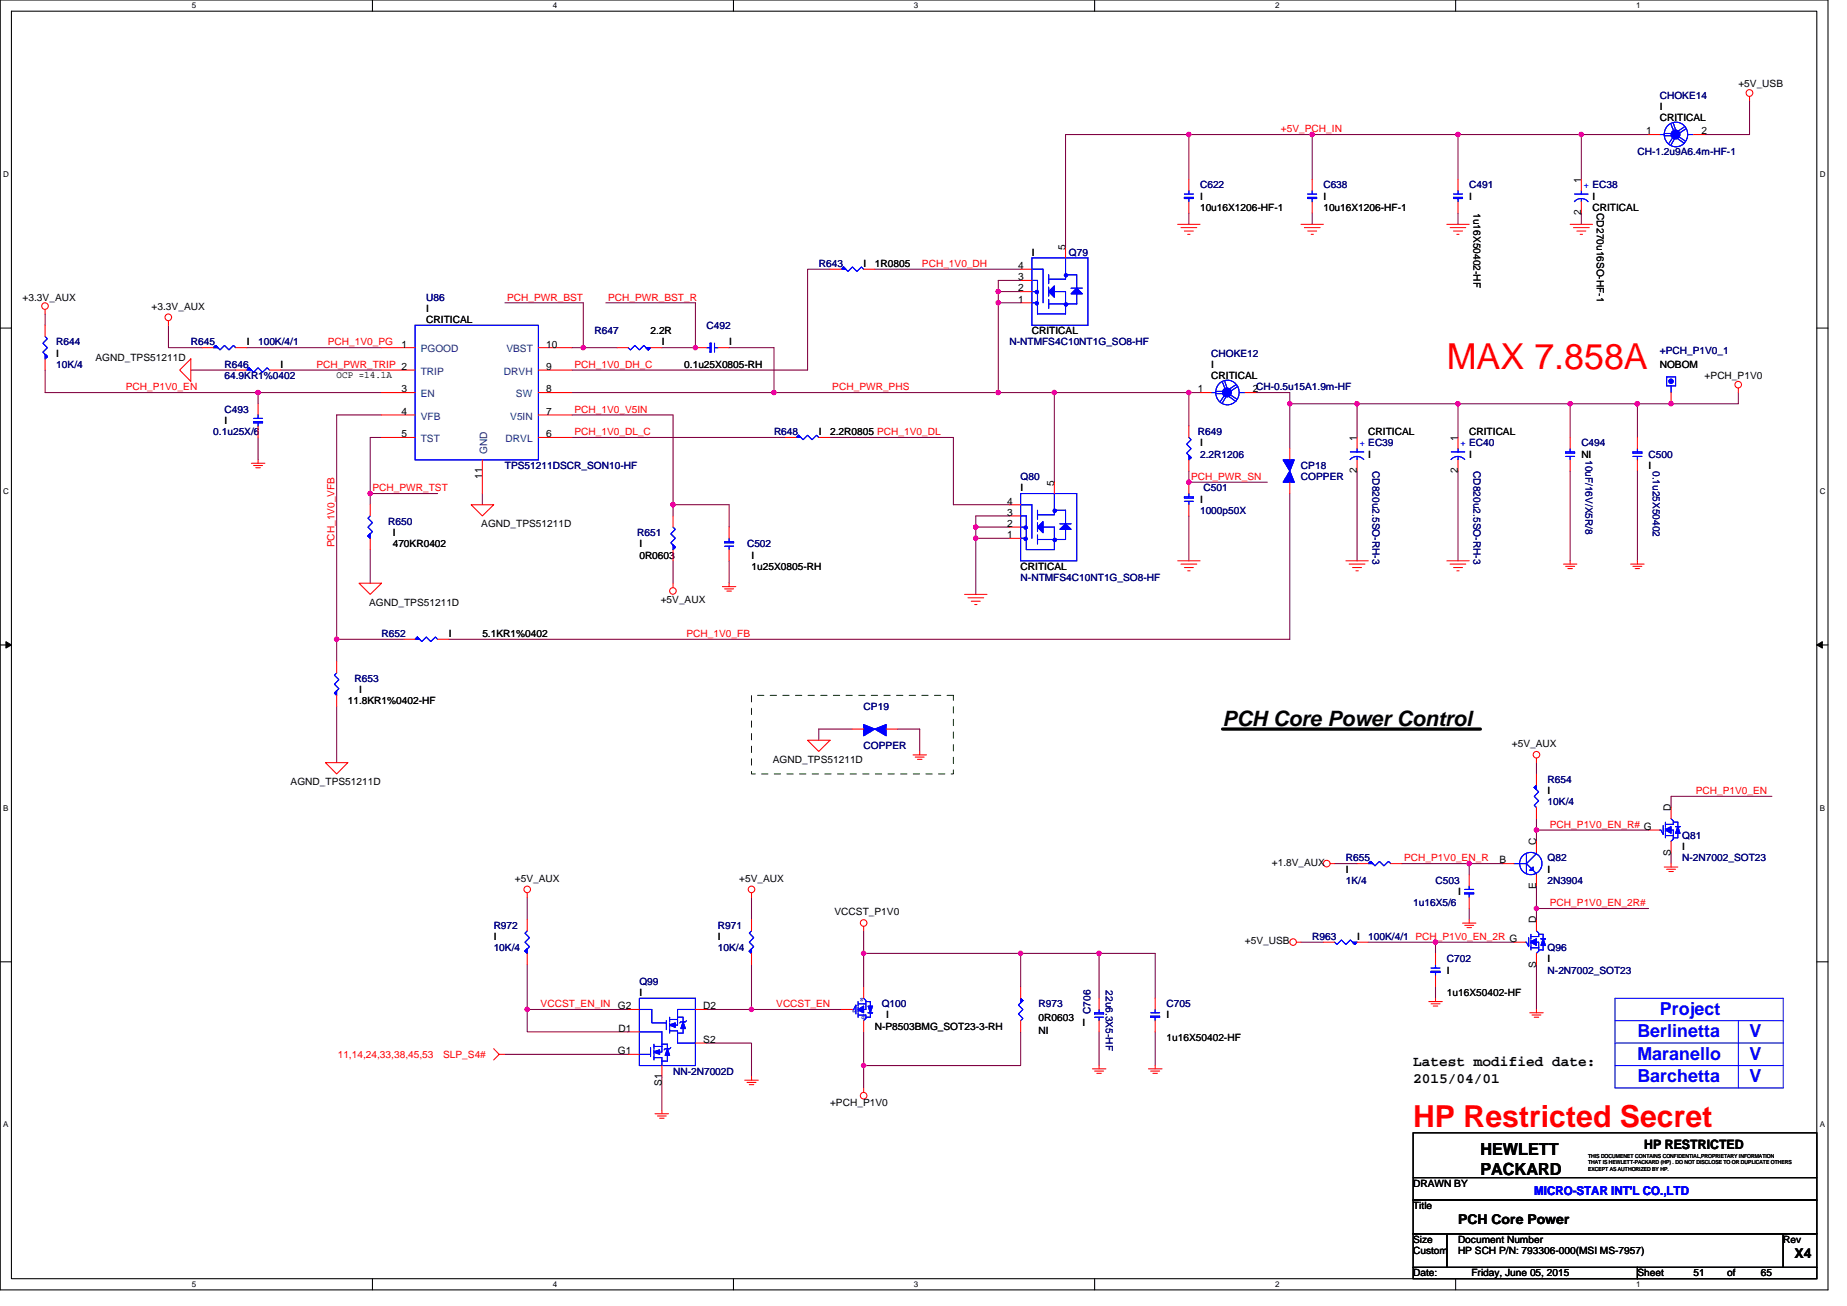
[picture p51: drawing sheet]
<svg xmlns="http://www.w3.org/2000/svg" width="297mm" height="210mm" viewBox="0 0 297 210" stroke-linecap="round" stroke-linejoin="round" font-family="sans-serif">
<defs><g id="words">
<text font-size="5.8" fill="#f00" x="232.7" y="59.3">MAX 7.858A</text>
<text font-size="4.9" fill="#f00" x="227.3" y="181.3">HP Restricted Secret</text>
<text font-size="3.4" x="196.6" y="116.7">PCH Core Power Control</text>
<g font-size="2.9" fill="#00f">
<text x="263.3" y="166.8">Berlinetta</text>
<text x="266.9" y="163.2">Project</text>
<text x="281.4" y="166.8">V</text>
<text x="263.3" y="170.4">Maranello</text>
<text x="263.3" y="174">Barchetta</text>
<text x="281.4" y="174">V</text>
<text x="281.4" y="170.4">V</text>
</g>
<g font-size="2.7">
<text x="238.1" y="185.7">HEWLETT</text>
<text x="238.1" y="188.9">PACKARD</text>
</g>
<g font-size="2.3">
<text x="227.3" y="171.4">Latest modified date:</text>
<text x="227.3" y="174.1">2015/04/01</text>
</g>
<g font-size="2.2">
<text x="234.5" y="196.8">PCH Core Power</text>
<text x="288.6" y="202.2">X4</text>
</g>
<text font-size="2.1" x="264.4" y="184.8">HP RESTRICTED</text>
<text font-size="2" fill="#00f" x="246.7" y="192.1">MICRO-STAR INT'L CO.,LTD</text>
<g font-size="1.6" fill="#000080">
<text x="266.9" y="15.9">CHOKE14</text>
<text x="263.3" y="24.9">CH-1.2u9A6.4m-HF-1</text>
<text x="193" y="30.3">C622</text>
<text x="212.8" y="30.3">C638</text>
<text x="236.3" y="30.3">C491</text>
<text x="256.1" y="30.3">EC38</text>
<text x="171.9" y="41.1">Q79</text>
<text x="131.7" y="42.9">R643</text>
<text x="68.6" y="48.3">U86</text>
<text x="95.6" y="53.7">R647</text>
<text x="113.6" y="52.8">C492</text>
<text x="9.1" y="55.5">R644</text>
<text x="9.1" y="59.1">10K/4</text>
<text x="30.7" y="55.5">R645</text>
<text x="36.1" y="59.1">R646</text>
<text x="41.5" y="55.5">100K/4/1</text>
<text x="162.3" y="55.5">N-NTMFS4C10NT1G_SO8-HF</text>
<text x="194.8" y="57.3">CHOKE12</text>
<text x="266.9" y="57">+PCH_P1V0_1</text>
<text x="36.1" y="60.9">64.9KR1%0402</text>
<text x="34.3" y="70">0.1u25X/6</text>
<text x="36.1" y="66.4">C493</text>
<text x="124.5" y="70">R648</text>
<text x="192.6" y="70">R649</text>
<text x="220" y="71.8">EC39</text>
<text x="236.3" y="71.8">EC40</text>
<text x="254.3" y="71.8">C494</text>
<text x="81.2" y="75.4">TPS51211DSCR_SON10-HF</text>
<text x="164.1" y="77.2">Q80</text>
<text x="193" y="73.6">2.2R1206</text>
<text x="209.2" y="75.4">CP18</text>
<text x="209.2" y="77.2">COPPER</text>
<text x="220.7" y="75.7" transform="rotate(90 220.7 75.7)">CD820u2.5SO-RH-3</text>
<text x="237" y="75.7" transform="rotate(90 237 75.7)">CD820u2.5SO-RH-3</text>
<text x="255" y="73.9" transform="rotate(90 255 73.9)">10uF/16V/X5R/8</text>
<text x="265.1" y="73.6">C500</text>
<text x="265.8" y="75.7" transform="rotate(90 265.8 75.7)">0.1u25X50402</text>
<text x="193" y="82.6">1000p50X</text>
<text x="193.5" y="79">C501</text>
<text x="62.4" y="84.4">R650</text>
<text x="102.5" y="86.2">R651</text>
<text x="120.1" y="88">C502</text>
<text x="164.1" y="93.4">N-NTMFS4C10NT1G_SO8-HF</text>
<text x="61.4" y="102.4">R652</text>
<text x="57" y="109.6">R653</text>
<text x="138.9" y="114.2">CP19</text>
<text x="138.9" y="120.5">COPPER</text>
<text x="248.9" y="125.9">R654</text>
<text x="248.9" y="129.5">10K/4</text>
<text x="270.5" y="134.9">Q81</text>
<text x="216.4" y="138.5">R655</text>
<text x="216.4" y="142.1">1K/4</text>
<text x="230.9" y="142.1">C503</text>
<text x="248.9" y="138.5">Q82</text>
<text x="248.9" y="142.1">2N3904</text>
<text x="270.5" y="138.5">N-2N7002_SOT23</text>
<text x="79.4" y="149.3">R972</text>
<text x="115.5" y="149.3">R971</text>
<text x="227.3" y="145.7">1u16X5/6</text>
<text x="79.4" y="152.9">10K/4</text>
<text x="115.5" y="152.9">10K/4</text>
<text x="211" y="151.1">R963</text>
<text x="220" y="151.1">100K/4/1 PCH_P1V0_EN_2R G</text>
<text x="232.7" y="154.7">C702</text>
<text x="248.9" y="152.9">Q96</text>
<text x="102.8" y="158.3">Q99</text>
<text x="141.8" y="161.9">Q100</text>
<text x="167" y="161.9">R973</text>
<text x="177.8" y="159.2" transform="rotate(90 177.8 159.2)">22u6.3X5-HF</text>
<text x="187.6" y="161.9">C705</text>
<text x="248.9" y="156.5">N-2N7002_SOT23</text>
<text x="175.4" y="163" transform="rotate(-90 175.4 163)">C706</text>
<text x="108.2" y="172.8">NN-2N7002D</text>
</g>
<g font-size="1.6">
<text x="266.9" y="17.7">I</text>
<text x="279.6" y="14.1">+5V_USB</text>
<text x="264.7" y="21.6">1</text>
<text x="266.9" y="19.5">CRITICAL</text>
<text x="273.6" y="21.6">2</text>
<text x="254.3" y="29.4" transform="rotate(-90 254.3 29.4)">1</text>
<text x="193" y="33.9">10u16X1206-HF-1</text>
<text x="193" y="32.1">I</text>
<text x="212.8" y="33.9">10u16X1206-HF-1</text>
<text x="212.8" y="32.1">I</text>
<text x="236.3" y="32.1">I</text>
<text x="237" y="34.3" transform="rotate(90 237 34.3)">1u16X50402-HF</text>
<text x="254.3" y="34.6" transform="rotate(-90 254.3 34.6)">2</text>
<text x="256.1" y="32.1">I</text>
<text x="256.1" y="33.9">CRITICAL</text>
<text x="256.8" y="34.3" transform="rotate(90 256.8 34.3)">CD270u16SO-HF-1</text>
<text x="165.9" y="41.1">I</text>
<text x="171.3" y="40.2" transform="rotate(-90 171.3 40.2)">5</text>
<text x="138.9" y="42.9">I</text>
<text x="140.7" y="42.9">1R0805</text>
<text x="163.8" y="46.9">2</text>
<text x="163.8" y="45.1">3</text>
<text x="163.8" y="43.3">4</text>
<text x="3.6" y="48.3">+3.3V_AUX</text>
<text x="24.4" y="49.8">+3.3V_AUX</text>
<text x="68.6" y="50.1">I</text>
<text x="68.6" y="51.9">CRITICAL</text>
<text x="104.6" y="53.7">2.2R</text>
<text x="163.8" y="48.7">1</text>
<text x="165.9" y="53.7">CRITICAL</text>
<text x="9.1" y="57.3">I</text>
<text x="15.4" y="58.1">AGND_TPS51211D</text>
<text x="39.7" y="55.5">I</text>
<text x="45.1" y="59.1">I</text>
<text x="64.6" y="55.9">1</text>
<text x="87.9" y="55.9">10</text>
<text x="87.9" y="59.5">9</text>
<text x="106.4" y="55.5">I</text>
<text x="110" y="59.1">0.1u25X0805-RH</text>
<text x="117.3" y="55.5">I</text>
<text x="194.8" y="59.1">I</text>
<text x="266.9" y="59.1">NOBOM</text>
<text x="54.1" y="60.8">OCP =14.1A</text>
<text x="64.6" y="63.1">3</text>
<text x="87.9" y="63.1">8</text>
<text x="192.6" y="63.1">1</text>
<text x="194.8" y="60.9">CRITICAL</text>
<text x="201.5" y="63.1">2CH-0.5u15A1.9m-HF</text>
<text x="274.1" y="60.9">+PCH_P1V0</text>
<text x="36.1" y="68.2">I</text>
<text x="64.6" y="66.7">4</text>
<text x="64.6" y="70.3">5</text>
<text x="87.9" y="66.7">7</text>
<text x="87.9" y="70.3">6</text>
<text x="131.7" y="70">I</text>
<text x="133.5" y="70">2.2R0805 PCH_1V0_DL</text>
<text x="193" y="71.8">I</text>
<text x="218.2" y="70.9" transform="rotate(-90 218.2 70.9)">1</text>
<text x="220" y="70">CRITICAL</text>
<text x="234.5" y="70.9" transform="rotate(-90 234.5 70.9)">1</text>
<text x="236.3" y="70">CRITICAL</text>
<text x="77.6" y="77" transform="rotate(-90 77.6 77)">11</text>
<text x="218.2" y="76.1" transform="rotate(-90 218.2 76.1)">2</text>
<text x="220" y="73.6">I</text>
<text x="234.5" y="76.1" transform="rotate(-90 234.5 76.1)">2</text>
<text x="236.3" y="73.6">I</text>
<text x="254.3" y="73.6">NI</text>
<text x="265.1" y="75.4">I</text>
<text x="162" y="82.9">3</text>
<text x="162" y="81.1">4</text>
<text x="164.1" y="79">I</text>
<text x="169.5" y="78.1" transform="rotate(-90 169.5 78.1)">5</text>
<text x="193" y="80.8">I</text>
<text x="63.2" y="88">470KR0402</text>
<text x="63.2" y="86.2">I</text>
<text x="77.4" y="84.8">AGND_TPS51211D</text>
<text x="102.8" y="89.8">0R0603</text>
<text x="102.8" y="88">I</text>
<text x="120.9" y="89.8">I</text>
<text x="162" y="84.7">2</text>
<text x="162" y="86.5">1</text>
<text x="120.9" y="91.6">1u25X0805-RH</text>
<text x="164.1" y="91.6">CRITICAL</text>
<text x="59.4" y="97.4">AGND_TPS51211D</text>
<text x="106.3" y="97">+5V_AUX</text>
<text x="72.2" y="102.4">I</text>
<text x="77.6" y="102.4">5.1KR1%0402</text>
<text x="55.9" y="113.2">11.8KR1%0402-HF</text>
<text x="57.7" y="111.4">I</text>
<text x="124.3" y="122.6">AGND_TPS51211D</text>
<text x="243.1" y="120.1">+5V_AUX</text>
<text x="46.7" y="126.2">AGND_TPS51211D</text>
<text x="248.9" y="127.7">I</text>
<text x="268.7" y="130.4" transform="rotate(-90 268.7 130.4)">D</text>
<text x="247.1" y="135.8" transform="rotate(-90 247.1 135.8)">C</text>
<text x="268.7" y="137.6" transform="rotate(-90 268.7 137.6)">S</text>
<text x="270.5" y="136.7">I</text>
<text x="82.8" y="141.7">+5V_AUX</text>
<text x="118.9" y="141.7">+5V_AUX</text>
<text x="204.5" y="139.2">+1.8V_AUX</text>
<text x="216.4" y="140.3">I</text>
<text x="234.5" y="143.9">I</text>
<text x="241.1" y="138.8">B</text>
<text x="247.1" y="143" transform="rotate(-90 247.1 143)">E</text>
<text x="248.9" y="140.3">I</text>
<text x="134.2" y="147.2">VCCST_P1V0</text>
<text x="247.1" y="148.4" transform="rotate(-90 247.1 148.4)">D</text>
<text x="79.4" y="151.1">I</text>
<text x="115.5" y="151.1">I</text>
<text x="200.2" y="151.8">+5V_USB</text>
<text x="218.2" y="151.1">I</text>
<text x="247.1" y="155.6" transform="rotate(-90 247.1 155.6)">S</text>
<text x="248.9" y="154.7">I</text>
<text x="102.8" y="160.1">I</text>
<text x="232.7" y="160.1">1u16X50402-HF</text>
<text x="232.7" y="156.5">I</text>
<text x="99.4" y="162.3">G2</text>
<text x="99.5" y="165.9">D1</text>
<text x="113.1" y="167.7">S2</text>
<text x="113.1" y="162.3">D2</text>
<text x="140.7" y="165.5">N-P8503BMG_SOT23-3-RH</text>
<text x="142.5" y="163.7">I</text>
<text x="167" y="164.1">0R0603</text>
<text x="167" y="166.3">NI</text>
<text x="174.1" y="165">I</text>
<text x="187.6" y="167.3">1u16X50402-HF</text>
<text x="187.6" y="163.7">I</text>
<text x="99.4" y="169.5">G1</text>
<text x="106.4" y="174.6" transform="rotate(-90 106.4 174.6)">S1</text>
<text x="133.5" y="177.8">+PCH_P1V0</text>
<text x="227.3" y="190.8">DRAWN BY</text>
<text x="227.3" y="194.4">Title</text>
<text x="227.3" y="199.8">Size</text>
<text x="227.3" y="201.6">Custom</text>
<text x="234.5" y="199.8">Document Number</text>
<text x="234.5" y="201.6">HP SCH P/N: 793306-000(MSI MS-7957)</text>
<text x="286.8" y="199.8">Rev</text>
<text x="227.3" y="205.2">Date:</text>
<text x="236.6" y="205.2">Friday, June 05, 2015</text>
<text x="263.3" y="205.2">Sheet</text>
<text x="272.3" y="205.2">51</text>
<text x="277.8" y="205.2">of</text>
<text x="283.2" y="205.2">65</text>
</g>
<g font-size="1.6" fill="#f00">
<text x="206" y="21.3">+5V_PCH_IN</text>
<text x="148.3" y="42.9">PCH_1V0_DH</text>
<text x="81.6" y="48.3">PCH_PWR_BST</text>
<text x="97.8" y="48.3">PCH_PWR_BST_R</text>
<text x="50.9" y="59.1">PCH_PWR_TRIP 2</text>
<text x="52.7" y="55.5">PCH_1V0_PG</text>
<text x="92.4" y="59.1">PCH_1V0_DH_C</text>
<text x="20.2" y="62.8">PCH_P1V0_EN</text>
<text x="133.9" y="62.8">PCH_PWR_PHS</text>
<text x="92.4" y="66.4">PCH_1V0_V5IN</text>
<text x="92.4" y="70">PCH_1V0_DL_C</text>
<text x="191.6" y="77.2">PCH_PWR_SN</text>
<text x="59.9" y="79">PCH_PWR_TST</text>
<text x="53.8" y="88" transform="rotate(-90 53.8 88)">PCH_1V0_VFB</text>
<text x="110.4" y="102.4">PCH_1V0_FB</text>
<text x="272.7" y="127.7">PCH_P1V0_EN</text>
<text x="249.3" y="133.1">PCH_P1V0_EN_R# G</text>
<text x="225.8" y="138.5">PCH_P1V0_EN_R</text>
<text x="249.3" y="145.7">PCH_P1V0_EN_2R#</text>
<text x="86.9" y="161.9">VCCST_EN_IN</text>
<text x="124.8" y="161.9">VCCST_EN</text>
<text x="54.3" y="170.1">11,14,24,33,38,45,53</text>
<text x="71.3" y="170.1">SLP_S4#</text>
</g>
<g font-size="1.6" fill="#00f">
<text x="254.7" y="29.4" transform="rotate(90 254.7 29.4)">+</text>
<text x="218.7" y="70.9" transform="rotate(90 218.7 70.9)">+</text>
<text x="234.9" y="70.9" transform="rotate(90 234.9 70.9)">+</text>
</g>
<g font-size="1.6" fill="#004080">
<text x="67.7" y="56.6">PGOOD</text>
<text x="81.4" y="56.6">VBST</text>
<text x="67.7" y="60.2">TRIP</text>
<text x="67.7" y="63.9">EN</text>
<text x="81" y="60.2">DRVH</text>
<text x="83" y="63.9">SW</text>
<text x="67.7" y="67.5">VFB</text>
<text x="67.7" y="71.1">TST</text>
<text x="81.3" y="71.1">DRVL</text>
<text x="82.1" y="67.5">V5IN</text>
<text x="78.3" y="73" transform="rotate(-90 78.3 73)">GND</text>
</g>
<g font-size="1.3">
<text x="30.9" y="1.4">5</text>
<text x="88.9" y="1.4">4</text>
<text x="147" y="1.4">3</text>
<text x="205.1" y="1.4">2</text>
<text x="263.1" y="1.4">1</text>
<text x=".5" y="28.4">D</text>
<text x="292.6" y="28.4">D</text>
<text x=".5" y="79.4">C</text>
<text x="292.6" y="79.4">C</text>
<text x=".5" y="130.3">B</text>
<text x="292.6" y="130.3">B</text>
<text x=".5" y="181.3">A</text>
<text x="292.6" y="181.3">A</text>
<text x="30.9" y="206.9">5</text>
<text x="88.9" y="206.9">4</text>
<text x="147" y="206.9">3</text>
<text x="205.1" y="206.9">2</text>
<text x="263.1" y="206.9">1</text>
</g>
<g font-size=".9" fill="#00f">
<text x="138.9" y="160.5" transform="rotate(180 138.9 160.5)">S</text>
<text x="137.6" y="162.3" transform="rotate(180 137.6 162.3)">G</text>
<text x="139.1" y="163.4" transform="rotate(180 139.1 163.4)">D</text>
</g>
<g font-size=".9">
<text x="255.4" y="186.2">THIS DOCUMENET CONTAINS CONFIDENTIAL,PROPRIETARY INFORMATION</text>
<text x="255.4" y="187.2">THAT IS HEWLETT-PACKARD (HP) . DO NOT DISCLOSE TO OR DUPLICATE OTHERS</text>
<text x="255.4" y="188.2">EXCEPT AS AUTHORIZED BY HP.</text>
</g>
</g></defs>
<path d="M0 0h294v207.4h-294zM1.8 1.8h290.4v203.8h-290.4z" fill="none" stroke="#000" stroke-width=".17"/>
<g fill="#fff">
<path d="M30.9 .2h.7v1.4h-.7z"/>
<path d="M30.9 205.8h.7v1.4h-.7z"/>
</g>
<path d="M59.9 0v1.8M59.9 205.6v1.8" fill="none" stroke="#000" stroke-width=".17"/>
<g fill="#fff">
<path d="M88.9 .2h.7v1.4h-.7z"/>
<path d="M88.9 205.8h.7v1.4h-.7z"/>
</g>
<path d="M118 0v1.8M118 205.6v1.8" fill="none" stroke="#000" stroke-width=".17"/>
<g fill="#fff">
<path d="M147 .2h.7v1.4h-.7z"/>
<path d="M147 205.8h.7v1.4h-.7z"/>
</g>
<path d="M176 0v1.8M176 205.6v1.8" fill="none" stroke="#000" stroke-width=".17"/>
<g fill="#fff">
<path d="M205.1 .2h.7v1.4h-.7z"/>
<path d="M205.1 205.8h.7v1.4h-.7z"/>
</g>
<path d="M234.1 0v1.8M234.1 205.6v1.8" fill="none" stroke="#000" stroke-width=".17"/>
<g fill="#fff">
<path d="M263.1 .2h.7v1.4h-.7z"/>
<path d="M263.1 205.8h.7v1.4h-.7z"/>
<path d="M.5 27.3h.9v1.4h-.9z"/>
<path d="M292.6 27.3h1v1.4h-1z"/>
<path d="M.5 78.2h.9v1.5h-.9z"/>
<path d="M292.6 78.2h1v1.5h-1z"/>
</g>
<path d="M0 52.7h1.8M292.2 52.7h1.8" fill="none" stroke="#000" stroke-width=".17"/>
<g fill="#fff">
<path d="M.5 129.2h.9v1.4h-.9z"/>
<path d="M292.6 129.2h.9v1.4h-.9z"/>
</g>
<path d="M0 103.7h1.8M292.2 103.7h1.8" fill="none" stroke="#000" stroke-width=".17"/>
<path d="M.9 103.2l.9 .5-.9 .5zM292.2 103.7l.9-.5v1z" fill="#000" stroke="#000" stroke-width=".16"/>
<g fill="#fff">
<path d="M.5 180.1h.9v1.4h-.9z"/>
<path d="M292.6 180.1h.9v1.4h-.9z"/>
</g>
<path d="M0 154.6h1.8M292.2 154.6h1.8M259.7 174.9h.1M227.3 182.1h64.9v10.9h-64.9zM227.3 193h64.9v5.4h-64.9zM227.3 198.4h5.4v5.4h-5.4zM227.3 189.4h64.9M232.7 198.4h54.1v5.4h-54.1zM286.8 198.4h5.4v5.4h-5.4zM227.3 203.8h36v1.8h-36zM263.3 203.8h28.9v1.8h-28.9z" fill="none" stroke="#000" stroke-width=".17"/>
<g fill="none" stroke="#800040" stroke-width=".17">
<path d="M281.4 16.2v5.4h-7.3M191.2 21.6h19.8v7.3M191.2 21.6h-19.8v18.1M191.2 34.3v1.8M191.2 21.6v7.3M211 34.3v1.8M211 21.6h23.5M234.5 21.6h19.8M234.5 34.3v1.8M234.5 21.6v7.3M254.3 21.6h10.8M254.3 34.3v1.8"/>
<path d="M254.3 21.6v7.3M7.3 50.5v1.8M7.3 59.5v3.6h34.2M27.1 52.3v3.6h5.4M30.7 59.5h7.2M39.7 55.9h21.7M45.1 59.5h16.3M81.2 48.7h12.6v7.2M92 55.9h1.8M93.8 55.9h5.4M97.4 48.7h14.4v7.2h-5.4M117.3 55.9h7.2v7.2"/>
<path d="M133.5 43.3h-3.6v16.2h-37.9M140.7 43.3h23.4M160.5 48.7v14.4M160.5 46.9v1.8M160.5 46.9h3.6M160.5 48.7h3.6M164.1 45.1h-3.6v1.8M41.5 70.3v3.6M41.5 63.1v1.8M41.5 63.1h19.9M59.5 79.4v1.8M59.5 79.4h10.9"/>
<path d="M61.4 66.7h-7.3v36.1M61.4 70.3h-1.9v9.1M77.6 79.4v1.8M92 66.7h16.2v14.5M92 63.1h32.5M92 70.3h34.3M124.5 63.1h36M133.5 70.3h19.8v10.9h9M160.5 63.1h9.1M169.6 63.1v14.4M169.6 63.1h21.6M191.2 63.1h1.8"/>
<path d="M191.2 75.7v1.8h12.6M191.2 63.1v5.4M202 63.1h5.4v1.8M207.4 79.4v23.4h-135.2M207.4 64.9v7.2M207.4 64.9h10.8M218.2 75.7v14.5M218.2 64.9v5.4M218.2 64.9h16.3v5.4M234.5 64.9h18M234.5 75.7v14.5M252.5 64.9h10.8"/>
<path d="M252.5 75.7v14.5M252.5 64.9v5.4M263.3 75.7v14.5M263.3 64.9v5.4M279.6 63.1v1.8h-16.3M59.5 88.4v5.4M108.2 81.2v1.8M108.2 90.2v3.6M108.2 81.2h9.1v3.6M117.3 90.2v3.6M156.9 86.6v9M156.9 84.8v1.8h5.4"/>
<path d="M162.3 83h-5.4v1.8h5.4M191.2 83v7.2M54.1 102.8v3.6M54.1 113.6v9M54.1 102.8h10.9M137.1 117.2h-5.4v1.8M144.3 117.2h3.6v3.6M214.6 138.9h3.6M225.5 138.9h10.8v1.8M236.3 138.9h5.4M247.1 133.5h18M247.1 131.6v1.9"/>
<path d="M247.1 133.5v1.8M247.1 122.6v1.8M268.7 137.1v1.8M285 128h-16.3v1.8M84.8 144.3v3.6M84.8 155.1v7.2M120.9 155.1v7.2M120.9 144.3v3.6M138.9 149.7v3.6M164.1 153.3h-25.2v5.4M164.1 153.3v5.4M164.1 153.3h12.7"/>
<path d="M176.8 153.3h9v7.2M176.8 153.3v7.2M209.2 151.5h3.6M220 151.5h10.9M230.9 151.5h12.6M230.9 151.5v1.8M230.9 158.7v1.8M236.3 146.1v1.8M247.1 146.1h18M247.1 155.1v7.2M247.1 146.1v1.8M247.1 142.5v3.6"/>
<path d="M81.2 169.5h19.8M84.8 162.3v3.6h16.2M84.8 162.3h16.2M106.4 173.1v5.4M113.6 167.7h7.3v5.4M113.6 162.3h7.3M120.9 162.3h14.4M138.9 165.9v5.4M138.9 171.3v3.6M164.1 165.9v5.4h-25.2M176.8 165.9v5.4M185.8 165.9v5.4"/>
</g>
<g fill="#f0f" stroke="#f0f" stroke-width=".17">
<circle cx="247.1" cy="133.4" r=".35"/>
<circle cx="236.3" cy="138.8" r=".35"/>
<circle cx="191.2" cy="63.1" r=".35"/>
<circle cx="169.6" cy="63.1" r=".35"/>
<circle cx="108.2" cy="81.1" r=".35"/>
<circle cx="54.1" cy="102.8" r=".35"/>
<circle cx="207.4" cy="64.9" r=".35"/>
<circle cx="59.5" cy="79.3" r=".35"/>
<circle cx="41.5" cy="63.1" r=".35"/>
<circle cx="234.5" cy="64.9" r=".35"/>
<circle cx="252.5" cy="64.9" r=".35"/>
<circle cx="268.7" cy="64.9" r=".35"/>
<circle cx="218.2" cy="64.9" r=".35"/>
<circle cx="263.3" cy="64.9" r=".35"/>
<circle cx="234.5" cy="21.6" r=".35"/>
<circle cx="211" cy="21.6" r=".35"/>
<circle cx="156.9" cy="86.5" r=".35"/>
<circle cx="93.8" cy="55.9" r=".35"/>
<circle cx="111.8" cy="55.9" r=".35"/>
<circle cx="191.2" cy="77.5" r=".35"/>
<circle cx="160.5" cy="48.7" r=".35"/>
<circle cx="156.9" cy="84.7" r=".35"/>
<circle cx="160.5" cy="46.9" r=".35"/>
<circle cx="160.5" cy="63.1" r=".35"/>
<circle cx="124.5" cy="63.1" r=".35"/>
<circle cx="254.3" cy="21.6" r=".35"/>
<circle cx="191.2" cy="21.6" r=".35"/>
<circle cx="230.8" cy="151.5" r=".35"/>
<circle cx="247.1" cy="146.1" r=".35"/>
<circle cx="120.8" cy="162.3" r=".35"/>
<circle cx="84.8" cy="162.3" r=".35"/>
<circle cx="138.9" cy="153.3" r=".35"/>
<circle cx="164.1" cy="153.3" r=".35"/>
<circle cx="138.9" cy="171.3" r=".35"/>
<circle cx="176.7" cy="153.3" r=".35"/>
</g>
<g fill="none" stroke="#f00" stroke-width=".17">
<path d="M281.4 15.5v.7M171.4 39.7v1.8M189.4 36.1h3.6M189.9 36.6h2.6M190.5 37.1h1.4M191 37.7h.4M191.2 28.9v1.7M191.2 32.4v1.9M209.2 36.1h3.6M209.8 36.6h2.5M210.3 37.1h1.4M210.9 37.7h.3"/>
<path d="M211 28.9v1.7M211 32.4v1.9M232.7 36.1h3.6M233.2 36.6h2.5M233.8 37.1h1.4M234.3 37.7h.4M234.5 28.9v1.7M234.5 32.4v1.9M252.5 36.1h3.6M253 36.6h2.6M253.6 37.1h1.4M254.1 37.7h.4"/>
<path d="M254.3 28.9v1.7M254.3 32.4v1.9M265.1 21.6h1.8M272.3 21.6h1.8M7.3 49.8v.7M7.3 52.3v1.8M7.3 57.7v1.8M27.1 51.6v.7M30.7 57.7v3.6l-1.8-1.8zM32.5 55.9h1.8M37.9 59.5h1.8M37.9 55.9h1.8"/>
<path d="M43.3 59.5h1.8M61.4 55.9h5.4M61.4 59.5h5.4M86.6 55.9h5.4M86.6 59.5h5.4M99.2 55.9h1.8M104.6 55.9h1.8M111.8 55.9h1.8M115.5 55.9h1.8M133.5 43.3h1.8M138.9 43.3h1.8M164.1 46.9h1.8"/>
<path d="M164.1 45.1h1.8M164.1 43.3h1.8M164.1 48.7h1.8M40.4 74.5h2.2M40.8 74.8h1.4M41.1 75.2h.8M41.5 73.9v.6M41.5 64.9v1.8M41.5 68.5v1.8M61.4 63.1h5.4M61.4 66.7h5.4M61.4 70.3h5.4"/>
<path d="M77.6 73.9v5.5M86.6 63.1h5.4M86.6 66.7h5.4M86.6 70.3h5.4M126.3 70.3h1.8M131.7 70.3h1.8M169.6 77.5v1.9M191.2 68.5v1.8M191.2 73.9v1.8M191.2 77.5v1.9M193 63.1h1.8M200.2 63.1h1.8"/>
<path d="M207.4 72.1v1.8M207.4 77.5v1.9M218.2 70.3v1.8M218.2 73.9v1.8M234.5 70.3v1.8M234.5 73.9v1.8M252.5 70.3v1.8M252.5 73.9v1.8M263.3 70.3v1.8M263.3 73.9v1.8M268.7 63.1v1.8M279.6 62.4v.7"/>
<path d="M57.7 93.8h3.7l-1.9 1.8zM59.5 81.2v1.8M59.5 86.6v1.8M75.8 81.2h3.6l-1.8 1.8zM108.2 93.8v.7M108.2 83v1.8M108.2 88.4v1.8M116.2 94.3h2.1M116.5 94.7h1.5M116.9 95h.7M117.3 93.8v.5M117.3 84.8v1.8"/>
<path d="M117.3 88.4v1.8M155.1 95.6h3.6M155.7 96.1h2.5M156.2 96.7h1.4M156.8 97.2h.3M162.3 84.8h1.8M162.3 83h1.8M162.3 81.2h1.8M162.3 86.6h1.8M189.4 90.2h3.6M189.9 90.7h2.6M190.5 91.2h1.4"/>
<path d="M191 91.8h.4M191.2 81.2v1.8M216.4 90.2h3.6M217 90.7h2.5M217.5 91.2h1.5M218.1 91.8h.3M232.7 90.2h3.6M233.2 90.7h2.5M233.8 91.2h1.4M234.3 91.8h.4M251.4 90.7h2.2M251.8 91.1h1.4"/>
<path d="M252.2 91.4h.7M252.5 90.2v.5M262.3 90.7h2.1M262.6 91.1h1.5M263 91.4h.7M263.3 90.2v.5M54.1 106.4v1.8M54.1 111.8v1.8M65 102.8h1.8M70.4 102.8h1.8M129.9 119h3.6l-1.8 1.8zM137.1 117.2h1.8"/>
<path d="M142.5 117.2h1.8M52.3 122.6h3.6l-1.8 1.8zM146.8 121.4h2.2M147.2 121.7h1.4M147.5 122.1h.8M147.9 120.8v.6M213.9 138.9h.7M218.2 138.9h1.8M223.7 138.9h1.8M241.7 138.9h1.8M247.1 121.9v.7M247.1 124.4v1.8"/>
<path d="M247.1 129.8v1.8M247.1 135.3v1.8M265.1 133.5h1.8M267.6 139.4h2.2M268 139.8h1.5M268.7 138.9v.5M268.7 129.8v1.8M268.7 135.3v1.8M84.8 143.6v.7M84.8 147.9v1.8M84.8 153.3v1.8M120.9 143.6v.7"/>
<path d="M120.9 147.9v1.8M120.9 153.3v1.8M138.9 148.9v.8M138.9 158.7v1.8M164.1 158.7v1.8M208.5 151.5h.7M212.8 151.5h1.8M218.2 151.5h1.8M230.9 153.3v1.8M230.9 156.9v1.8M235.2 148.4h2.2M235.6 148.8h1.4"/>
<path d="M235.9 149.1h.7M236.3 147.9v.5M236.3 140.7v1.8M236.3 144.3v1.8M243.5 151.5h1.8M247.1 140.7v1.8M247.1 147.9v1.8M247.1 153.3v1.8M268.4 140.1h.7M79.4 168.6l.9 .9-.9 .9M80.3 169.5h.9M101 162.3h1.8"/>
<path d="M101 165.9h1.8M101 169.5h1.8M105.3 179.1h2.2M105.7 179.4h1.5M106.1 179.8h.7M106.4 178.5v.6M106.4 171.3v1.8M111.8 162.3h1.8M111.8 167.7h1.8M119.8 173.7h2.1M120.1 174h1.5M120.5 174.4h.7"/>
<path d="M120.9 173.1v.6M135.3 162.3h1.8M138.9 174.9v.7M138.9 164.1v1.8M164.1 164.1v1.8M175.7 171.9h2.2M176 172.2h1.5M176.4 172.6h.7M176.8 171.3v.6M176.8 160.5v1.8M176.8 164.1v1.8M184.7 171.9h2.2"/>
<path d="M185.1 172.2h1.4M185.4 172.6h.7M185.8 171.3v.6M185.8 160.5v1.8M185.8 164.1v1.8M229.8 161h2.2M230.1 161.4h1.5M230.5 161.8h.7M230.9 160.5v.5M246 162.8h2.2M246.4 163.2h1.4M246.7 163.6h.8"/>
<path d="M247.1 162.3v.5"/>
<circle cx="281.4" cy="15" r=".54"/>
<circle cx="7.2" cy="49.2" r=".53"/>
<circle cx="27.1" cy="51" r=".53"/>
<circle cx="279.5" cy="61.8" r=".53"/>
<circle cx="108.2" cy="95" r=".53"/>
<circle cx="213.4" cy="138.9" r=".54"/>
<circle cx="247.1" cy="121.3" r=".53"/>
<circle cx="84.8" cy="143" r=".53"/>
<circle cx="120.9" cy="143" r=".53"/>
<circle cx="138.9" cy="148.4" r=".53"/>
<circle cx="208" cy="151.5" r=".53"/>
<circle cx="138.9" cy="176.2" r=".53"/>
</g>
<path d="M196.6 117.2h41.5" fill="none" stroke="#000" stroke-width=".53"/>
<path d="M120.9 111.8h32.4v12.6h-32.4z" fill="none" stroke="#004000" stroke-width=".16" stroke-dasharray="1 1 1 1 1 1 1 1"/>
<g fill="none" stroke="#00f" stroke-width=".17">
<path d="M269.1 19.8l.4 1.1M190.5 31.2h1.4M190.5 31.7h1.4v.2h-1.4zM191.2 31.9v.5M191.2 30.6v.6M210.3 31.2h1.4M210.3 31.7h1.4v.2h-1.4zM211 31.9v.5M211 30.6v.6M233.8 31.7h1.4v.2h-1.4zM233.8 31.2h1.4M234.5 31.9v.5"/>
<path d="M234.5 30.6v.6M253.2 32.4a1.45 1.45 0 0 1 2.2 0M253.2 31.2h2.2M254.3 31.9v.5M254.3 30.6v.6M266.9 21.6h.7M267.6 21.5h1.1M267.6 21.8h1.1M268.2 20.2a1.92 1.92 0 0 1 2.7 .1 1.92 1.92 0 0 1 0 2.7 1.92 1.92 0 0 1-2.7 0 2.08 2.08 0 0 1 0-2.8zM268.7 20l.4 .9M269.1 22l-.7 1.1M269.3 22.4l-.6 .9"/>
<path d="M269.6 22.2l1.3 .9M270 22l1.1 .7M270.9 20.4l-1.1 .7M271.1 20.7l-1.1 .8M271.4 21.6h.9M7.3 54.1l.3 .4-.7 .7 .7 .7-.7 .7 .7 .7-.3 .4M34.3 55.9l.4-.4 .7 .8 .7-.8 .7 .8 .7-.8 .4 .4M39.7 59.5l.4-.4 .7 .8 .7-.8 .7 .8 .8-.8 .3 .4M66.8 52.3h19.8v21.6h-19.8zM101 55.9l.4 .4 .7-.8 .7 .8 .7-.8 .8 .8 .3-.4M113.6 55.9h.6M114.2 55.2h.2v1.4h-.2z"/>
<path d="M114.9 55.2v1.4M114.9 55.9h.6M135.3 43.3l.4-.4 .7 .7 .7-.7 .7 .7 .7-.7 .4 .4M165.9 41.5h9.1v10.8h-9.1zM165.9 43.3h1.8v5.4M165.9 46.9h1M165.9 45.1h1v1.8M165.9 48.7h1M166.9 46.9v3.6h4.5v-3.6h-2M168.7 44.2v1.4M168.7 46.2v1.4M168.7 48.2v1.4"/>
<path d="M171.4 41.5v3.4h-2.7M171.4 44.2h1.8v2.1M172.3 46.3h1.8M173.2 47.2v1.7h-4.5M40.8 67.8h1.4v.2h-1.4zM40.8 67.3h1.4M41.5 68v.5M41.5 66.7v.6M128.1 70.3l.3-.3 .8 .7 .7-.7 .7 .7 .7-.7 .4 .3M164.1 79.4h9.1v10.8h-9.1zM169.6 79.4v3.4h-2.7M190.5 79.9h1.4v.2h-1.4z"/>
<path d="M191.2 79.4v.5M191.2 70.3l.4 .4-.8 .7 .8 .7-.8 .8 .8 .7-.4 .3M194.8 63.1h.7M195.5 62.9h1.1M195.5 63.3h1.1M196.1 61.7a1.92 1.92 0 0 1 2.6 .1 1.92 1.92 0 0 1 0 2.6 1.92 1.92 0 0 1-2.6 .1 2.08 2.08 0 0 1 0-2.8zM196.6 61.5l.4 .9M197 63.5l-.7 1.1M197 61.3l.3 1.1M197.1 63.8l-.5 .9M197.5 63.6l1.3 1M197.9 63.5l1 .7"/>
<path d="M198.8 61.8l-1.1 .8M198.9 62.2l-1 .7M199.3 63.1h.9M217.1 73.9a1.45 1.45 0 0 1 2.2 0M217.2 72.7h2.1M218.2 73.4v.5M218.2 72.1v.6M233.4 73.9a1.45 1.45 0 0 1 2.2 0M233.4 72.7h2.2M234.5 73.4v.5M234.5 72.1v.6M251.8 72.7h1.4v.2h-1.4z"/>
<path d="M251.8 73.4h1.4M252.5 72.1v.6M252.5 73.4v.5M262.6 73.4h1.5M262.6 72.7h1.5v.2h-1.5zM263.3 72.1v.6M263.3 73.4v.5M268 60.6h1.5v1.4h-1.5zM268.7 62v1.1M59.5 83l-.3 .3 .7 .7-.7 .8 .7 .7-.7 .7 .3 .4M108.2 84.8l.4 .3-.7 .7 .7 .8-.7 .7 .7 .7-.4 .4M116.5 87.8h1.5"/>
<path d="M116.5 87.1h1.5v.2h-1.5zM117.3 86.6v.5M117.3 87.8v.6M164.1 81.2h1.8v5.4M164.1 84.8h1M164.1 83h1v1.8M164.1 86.6h1M165.1 84.8v3.6h4.5v-3.6h-2M166.9 82v1.5M166.9 84v1.5M166.9 86v1.5M169.6 82h1.8v2.2"/>
<path d="M170.5 84.2h1.8M171.4 85.1v1.6h-4.5M190.5 80.6h1.4M191.2 80.6v.6M54.1 108.2l-.3 .4 .7 .7-.7 .7 .7 .7-.7 .7 .3 .4M66.8 102.8l.3-.4 .7 .7 .8-.7 .7 .7 .7-.7 .4 .4M220 138.9l.4-.4 .7 .7 .7-.7 .8 .7 .7-.7 .4 .4M243.5 138.9h2M245.5 137.4v2.9M246 139.9l.6-.5v.5zM247.1 137.1v.1l-1.6 1.7 1.6 1.6v.2M247.1 126.2l-.4 .4 .8 .7-.8 .7 .8 .8-.8 .7 .4 .3"/>
<path d="M267.5 132.7v1.5l-.4-.7h-.2M267.8 133.1v.7M267.8 134.3h1.3M267.8 132.2v.7M267.8 134v.7M268.7 131.6l.4 .4v.5h-1.3M268.7 133.5h.4v1.4l-.4 .4M269.1 132.2h.7v2.5h-.7M269.5 132.9h.7zM84.8 149.7l-.4 .3 .8 .8-.8 .7 .8 .7-.8 .7 .4 .4M120.9 149.7l-.4 .3 .7 .8-.7 .7 .7 .7-.7 .7 .4 .4M214.6 151.5l.4 .3 .7-.7 .7 .7 .8-.7 .7 .7 .3-.3"/>
<path d="M230.1 155.6h1.5M230.1 156.2h1.5v.2h-1.5zM230.9 156.4v.5M230.9 155.1v.5M235.6 143h1.4M235.6 143.6h1.4v.1h-1.4zM236.3 143.7v.6M236.3 142.5v.5M245.8 150.8v1.4l-.3-.7h-.2M246.2 152.4h1.3M246.2 150.2v.7M246.2 152v.7"/>
<path d="M246.2 151.1v.7M247.1 149.7l.4 .3v.6h-1.3M247.1 151.5h.4v1.4l-.4 .4M247.5 150.2h.7v2.5h-.7M247.8 150.9h.7zM102.8 162.3h2v2.2h2.4M102.8 169.5h1.8M102.8 165.9h3.6v2.4M102.8 160.5h9v10.8h-9zM104.6 168.4v1.5M105.2 168.8v.7M105.2 169.7v.7"/>
<path d="M105.2 167.9v.7M105.2 168.3h1.2M105.2 170.1h1.2v.5M106.4 167.9h.9v2.7h-.9M106.4 170.6v.7M106.4 168.3v.9h-.3M107.2 164.1v1.4M107.7 165.7h1.3v2h2.8M107.7 164.5v.7M107.7 163.6v.7M107.7 165.4v.7M107.7 163.9h1.3"/>
<path d="M107.9 168.4l-.2 .2h-.7l-.2 .2M109 163.6h.9v2.5h-.9M109 163.9v.9h-.4M110.4 164.1l-.2 .2h-.7l-.2 .2M111.8 162.3h-2.8v1.6M137.1 162.3h.2l.3-.7v1.4M138 163.2h1.3v.5l-.4 .4M138 161.4h1.3M138 162.8v.8M138 161v.8M138 161.9v.8M138.9 160.5l.4 .4v1.4h-.4"/>
<path d="M139.3 161h.7v2.6h-.7M139.6 162.8h.7zM164.1 160.5l.4 .4-.7 .7 .7 .7-.7 .7 .7 .7-.4 .4M176 162.8h1.5v.2h-1.5zM176 163.6h1.5M176.8 162.3v.5M176.8 163.6v.5M185.1 163.4h1.4v.2h-1.4zM185.1 162.8h1.4M185.8 163.6v.5M185.8 162.3v.5M259.7 171.3h27.1"/>
<path d="M259.7 164.1h27.1M259.7 167.7h27.1M259.7 160.5h27.1v14.4h-27.1zM279.6 164.1v10.8"/>
<circle cx="246.2" cy="138.8" r="1.8"/>
</g>
<g fill="#00f" stroke="#00f" stroke-width=".17">
<path d="M167.7 83.9v1.8l-.8-.9z"/>
<path d="M170.5 85.1l.9-.9 .9 .9z"/>
<path d="M138.9 116.5l1.8 .7-1.8 1.1z"/>
<path d="M140.7 117.2l1.8-.7v1.8z"/>
<path d="M169.6 46v1.8l-.9-.9z"/>
<path d="M173.2 46.3l.9 .9h-1.8z"/>
<path d="M206.4 73.9h1.7l-.7 1.8z"/>
<path d="M207.4 75.7l.7 1.8h-1.7z"/>
<path d="M67.1 102.4l.4 .4h-.7l.3-.4 .4 .4z" fill-rule="evenodd"/>
<path d="M67.1 102.4l.4 .4h-.7l.3-.4 .4 .4z" fill-rule="evenodd"/>
<path d="M246.4 151.3l.7-.4v1.1l-.9-.5z" fill-rule="evenodd"/>
<path d="M248.2 150.9l.3 1.1h-.7l.4-1.1h.3z" fill-rule="evenodd"/>
<path d="M246.4 151.3l.7-.4v1.1l-.9-.5z" fill-rule="evenodd"/>
<path d="M248.2 150.9l.3 1.1h-.7l.4-1.1h.3z" fill-rule="evenodd"/>
<path d="M108.2 87.7l.4 .3-.4 .4v-.7l.4 .3z" fill-rule="evenodd"/>
<path d="M108.2 87.7l.4 .3-.4 .4v-.7l.4 .3z" fill-rule="evenodd"/>
<path d="M7.3 57l.3 .3-.3 .4v-.7l.3 .3z" fill-rule="evenodd"/>
<path d="M7.3 57l.3 .3-.3 .4v-.7l.3 .3z" fill-rule="evenodd"/>
<path d="M128.4 70l.4 .3h-.7l.3-.3 .4 .3z" fill-rule="evenodd"/>
<path d="M128.4 70l.4 .3h-.7l.3-.3 .4 .3z" fill-rule="evenodd"/>
<path d="M138 162.3l.9-.5v1z" fill-rule="evenodd"/>
<path d="M139.6 161.8h.7l-.3 1h.3h-.3z" fill-rule="evenodd"/>
<path d="M138 162.3l.9-.5v1z" fill-rule="evenodd"/>
<path d="M139.6 161.8h.7l-.3 1h.3h-.3z" fill-rule="evenodd"/>
<path d="M103.9 55.9h.7l-.3 .4z" fill-rule="evenodd"/>
<path d="M103.9 55.9h.7l-.3 .4z" fill-rule="evenodd"/>
<path d="M220.4 138.5l.4 .4h-.8l.4-.4 .4 .4z" fill-rule="evenodd"/>
<path d="M220.4 138.5l.4 .4h-.8l.4-.4 .4 .4z" fill-rule="evenodd"/>
<path d="M84.4 152.9l.4-.3v.7l-.4-.4 .4-.3z" fill-rule="evenodd"/>
<path d="M84.4 152.9l.4-.3v.7l-.4-.4 .4-.3z" fill-rule="evenodd"/>
<path d="M53.8 111.4l.3-.3v.7l-.3-.4 .3-.3z" fill-rule="evenodd"/>
<path d="M53.8 111.4l.3-.3v.7l-.3-.4 .3-.3z" fill-rule="evenodd"/>
<path d="M59.2 86.2l.3-.4v.8l-.3-.4 .3-.4z" fill-rule="evenodd"/>
<path d="M59.2 86.2l.3-.4v.8l-.3-.4 .3-.4z" fill-rule="evenodd"/>
<path d="M246.7 126.6l.4-.4v.8z" fill-rule="evenodd"/>
<path d="M246.7 126.6l.4-.4v.8z" fill-rule="evenodd"/>
<path d="M120.5 152.9l.4-.3v.7l-.4-.4 .4-.3z" fill-rule="evenodd"/>
<path d="M120.5 152.9l.4-.3v.7l-.4-.4 .4-.3z" fill-rule="evenodd"/>
<path d="M164.1 160.5l.4 .4-.4 .3 .4-.3-.4 .3z" fill-rule="evenodd"/>
<path d="M164.1 160.5l.4 .4-.4 .3 .4-.3-.4 .3z" fill-rule="evenodd"/>
<path d="M40.1 59.1l.3 .4h-.7l.4-.4 .3 .4z" fill-rule="evenodd"/>
<path d="M40.1 59.1l.3 .4h-.7l.4-.4 .3 .4z" fill-rule="evenodd"/>
<path d="M268 133.3l.7-.4v1.1l-.9-.5z" fill-rule="evenodd"/>
<path d="M269.8 132.9l.4 1.1h-.7l.3-1.1h.4z" fill-rule="evenodd"/>
<path d="M268 133.3l.7-.4v1.1l-.9-.5z" fill-rule="evenodd"/>
<path d="M269.8 132.9l.4 1.1h-.7l.3-1.1h.4z" fill-rule="evenodd"/>
<path d="M217.5 151.5h.7l-.3 .3z" fill-rule="evenodd"/>
<path d="M217.5 151.5h.7l-.3 .3z" fill-rule="evenodd"/>
<path d="M191.2 73.2l.4 .4-.4 .3v-.7l.4 .4z" fill-rule="evenodd"/>
<path d="M191.2 73.2l.4 .4-.4 .3v-.7l.4 .4z" fill-rule="evenodd"/>
<path d="M105.2 169.2l.9-.4v.7z" fill-rule="evenodd"/>
<path d="M107.7 164.8l.9-.3v.7z" fill-rule="evenodd"/>
<path d="M109.9 164.3l.3 1.1h-.7l.4-1.1h.1z" fill-rule="evenodd"/>
<path d="M107.3 168.6l.4 1.1h-.7l.3-1.1h.2z" fill-rule="evenodd"/>
<path d="M105.2 169.2l.9-.4v.7z" fill-rule="evenodd"/>
<path d="M107.7 164.8l.9-.3v.7z" fill-rule="evenodd"/>
<path d="M109.9 164.3l.3 1.1h-.7l.4-1.1h.1z" fill-rule="evenodd"/>
<path d="M107.3 168.6l.4 1.1h-.7l.3-1.1h.2z" fill-rule="evenodd"/>
<path d="M34.7 55.5l.3 .4h-.7l.4-.4 .3 .4z" fill-rule="evenodd"/>
<path d="M34.7 55.5l.3 .4h-.7l.4-.4 .3 .4z" fill-rule="evenodd"/>
<path d="M135.7 42.9l.3 .4h-.7l.4-.4 .3 .4z" fill-rule="evenodd"/>
<path d="M135.7 42.9l.3 .4h-.7l.4-.4 .3 .4z" fill-rule="evenodd"/>
<circle cx="169.6" cy="82.1" r=".26"/>
<circle cx="164.9" cy="84.8" r=".25"/>
<circle cx="164.9" cy="86.6" r=".25"/>
<circle cx="169.6" cy="86.8" r=".27"/>
<circle cx="268.7" cy="61.3" r=".35"/>
<circle cx="197.3" cy="63.1" r=".71"/>
<circle cx="171.4" cy="44.3" r=".26"/>
<circle cx="166.7" cy="47" r=".26"/>
<circle cx="166.7" cy="48.8" r=".25"/>
<circle cx="171.4" cy="48.9" r=".27"/>
<circle cx="269.5" cy="21.6" r=".71"/>
</g>
<use href="#words"/>
</svg>
